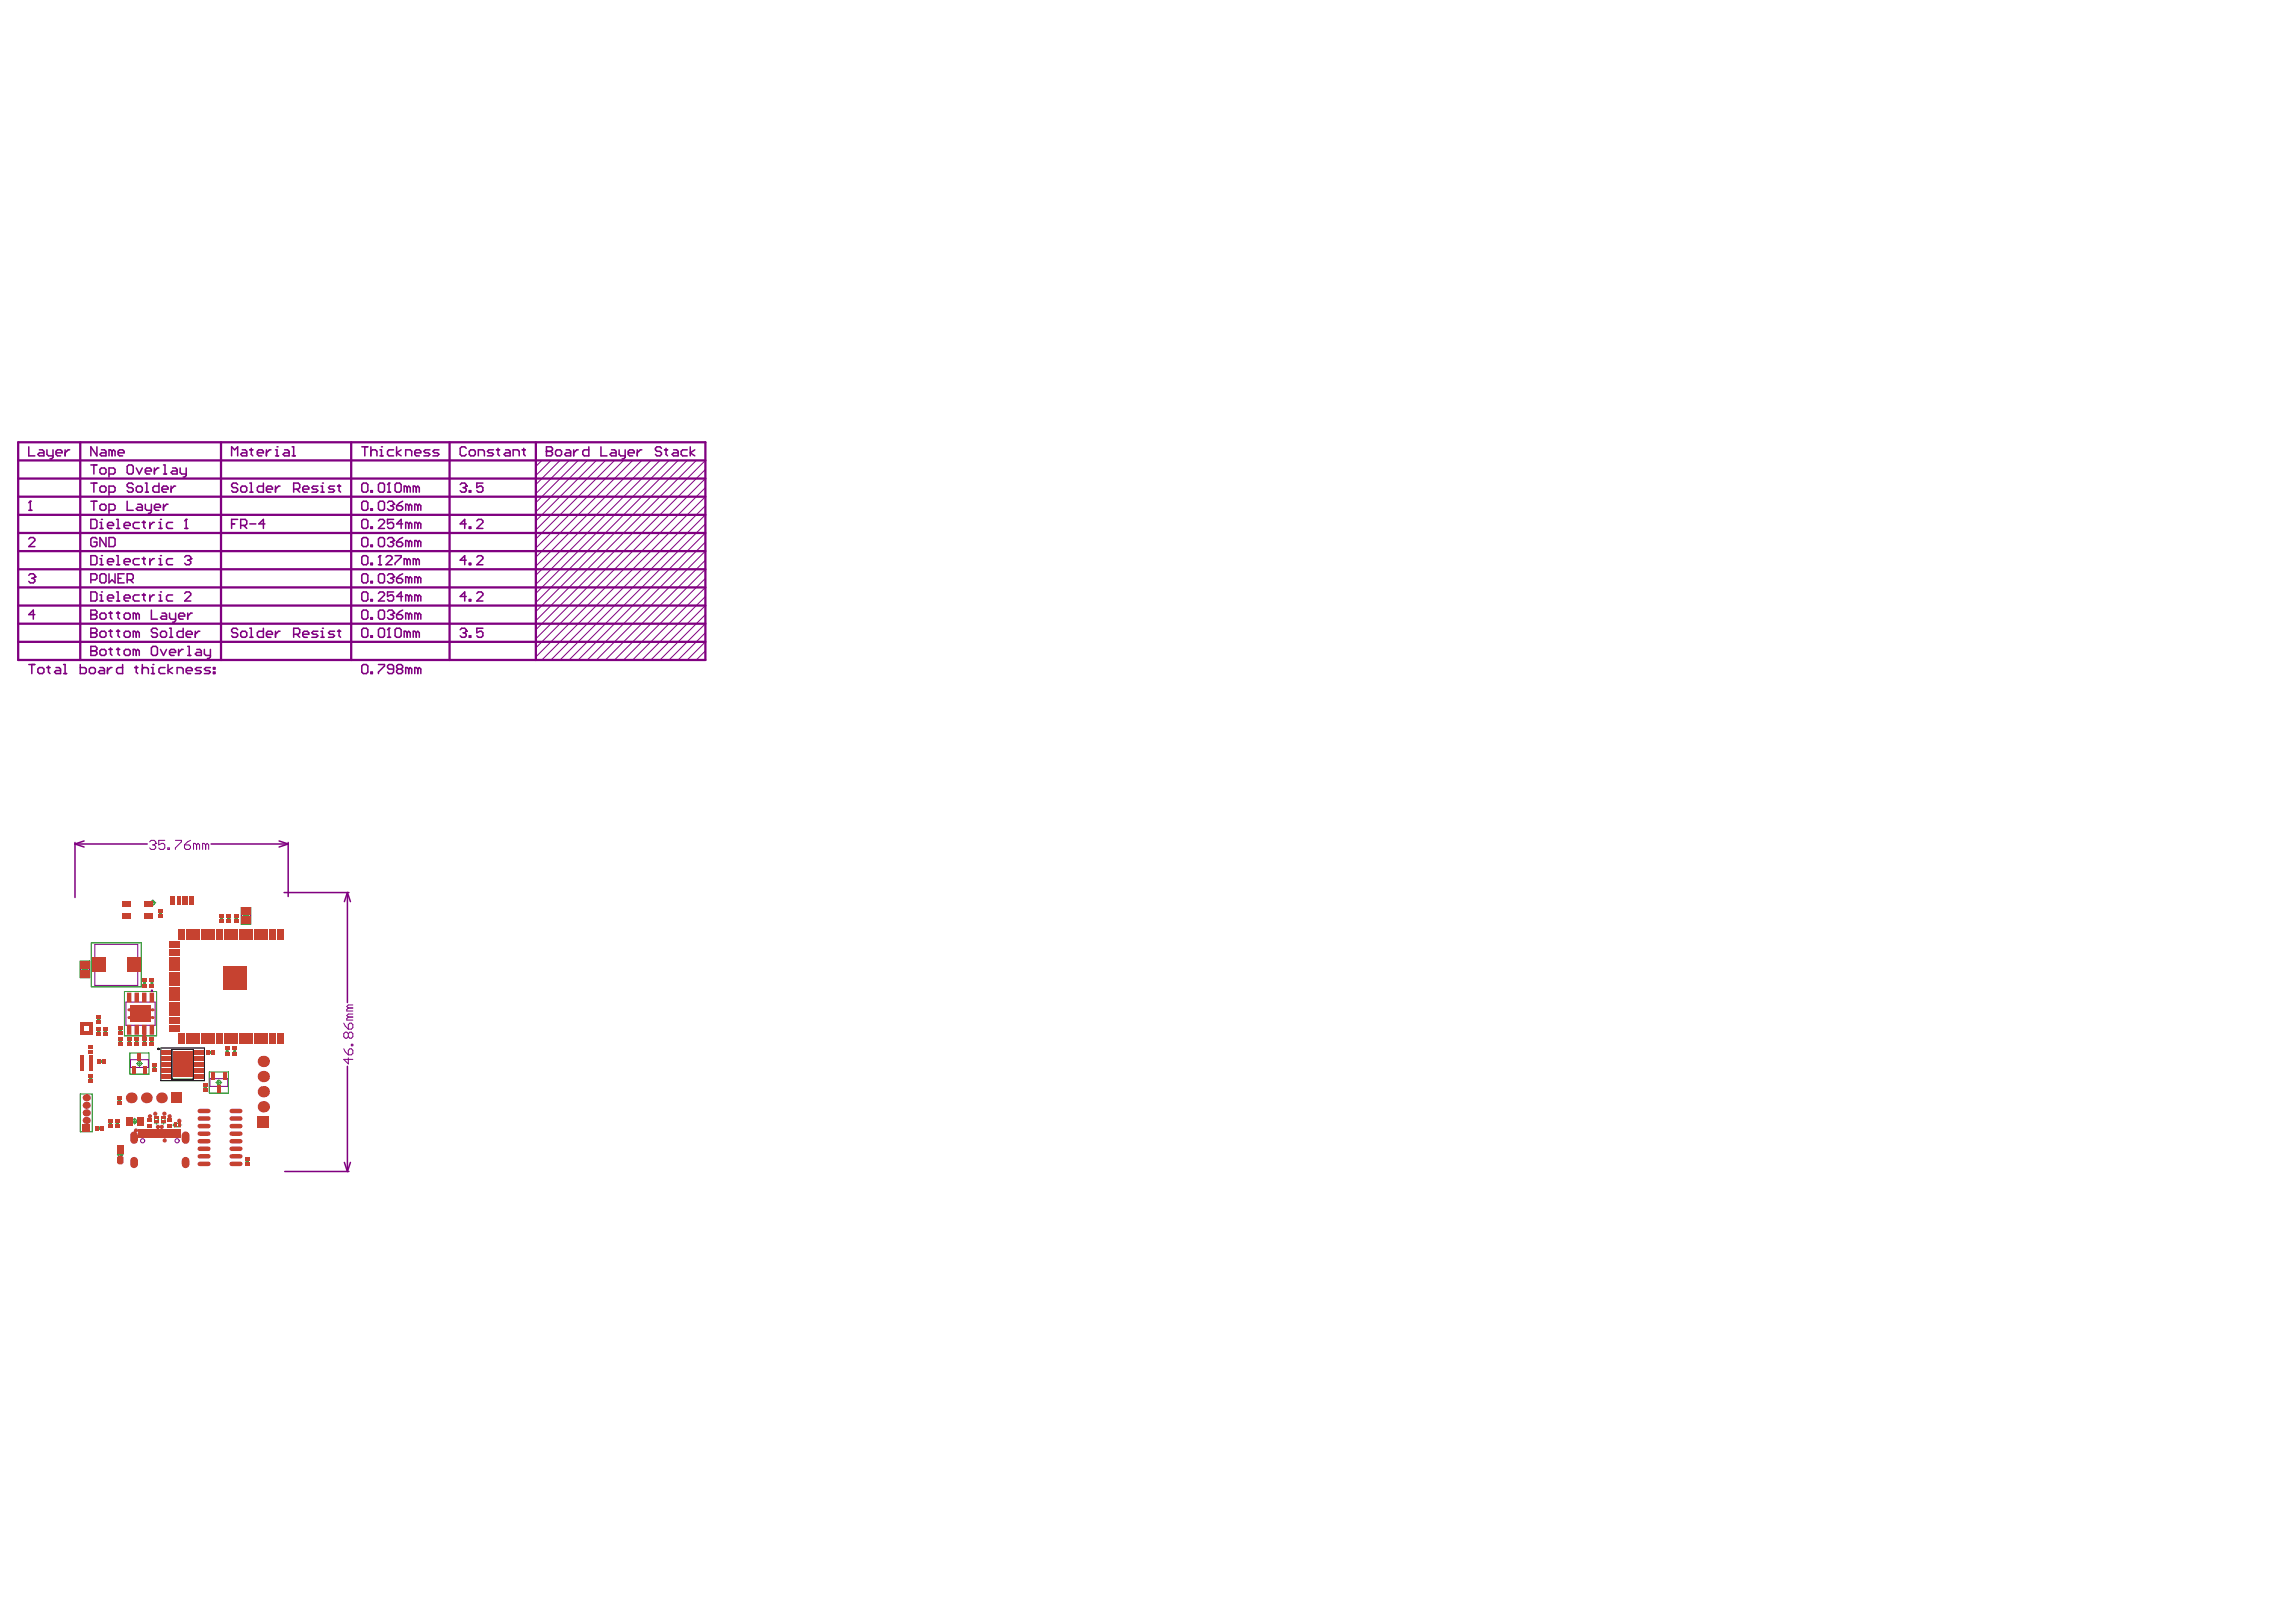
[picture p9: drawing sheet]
<svg xmlns="http://www.w3.org/2000/svg" width="297mm" height="210mm" viewBox="0 0 297 210" stroke-linecap="round" stroke-linejoin="round" font-family="sans-serif">
<path d="M20.8 135.6h5.6v4.3h-5.6z" fill="none" stroke="#000" stroke-width=".13"/>
<g fill="#008000">
<path d="M20.9 145.1h.4v.2h-.4z"/>
<path d="M20.9 144.6h.4v.2h-.4z"/>
<path d="M20 145.1h.4v.2h-.4z"/>
<path d="M20 144.6h.4v.2h-.4z"/>
<path d="M11 145.8h.3v.3h-.3z"/>
<path d="M11 144.8h.3v.4h-.3z"/>
<path d="M11 143.9h.3v.3h-.3z"/>
<path d="M11 142.9h.3v.3h-.3z"/>
<path d="M11 141.9h.3v.3h-.3z"/>
<path d="M22.6 145.4h.2v.4h-.2z"/>
<path d="M23.1 145.4h.2v.4h-.2z"/>
<circle cx="20.9" cy="144.5" r=".05"/>
<circle cx="20" cy="144.5" r=".05"/>
<circle cx="11.9" cy="146.5" r=".05"/>
<circle cx="23.3" cy="145.4" r=".05"/>
</g>
<g fill="none" stroke="#008000" stroke-width=".13">
<path d="M19.4 116.8h.8M19.8 116.4v.8M20.6 118.2h.3M20.8 118.1v.3M28.5 118.9h.3M28.7 118.8v.3M29.5 118.9h.3M29.6 118.7v.3M30.4 118.9h.3M30.5 118.7v.3M31.2 117.4h1.2v2.2h-1.2zM31.4 118.5h.8"/>
<path d="M31.8 118.1v.8M10.4 124.4h1.2v2.1h-1.2zM10.6 125.4h.8M11 125.1v.7M11.6 139.6h.3M11.7 139.4v.3M11.8 122h6.5v5.7h-6.5zM12.6 132h.3M12.6 133.5h.3M12.8 131.8v.3M12.8 133.3v.3M13 137.4h.3"/>
<path d="M13.2 137.2v.3M13.5 133.5h.3M13.6 133.3v.3M15.4 134.8h.3M15.4 133.3h.3M15.6 134.7v.3M15.6 133.2v.3M16.1 128.3h4.2v5.8h-4.2zM16.6 134.8h.3M16.7 134.7v.3M16.8 136.3h2.5v2.7h-2.5zM17.5 134.8h.3"/>
<path d="M17.7 137.6h.7M17.7 134.7v.3M18 137.3v.7M18.5 127.2h.3M18.5 134.8h.3M18.7 127.1v.3M18.7 134.7v.3M19.5 127.2h.3M19.5 134.8h.3M19.6 127.1v.3M19.6 134.7v.3M19.8 138.2h.3"/>
<path d="M19.9 138v.4M27.1 138.7h2.4v2.8h-2.4zM27.1 136.2h.3M27.3 136v.4M28.3 139.7v.8M29.2 136h.3M29.4 135.9v.3M30.2 136h.3M30.4 135.9v.3M10.4 141.6h1.5v4.9h-1.5zM12.7 146h.3M12.9 145.8v.3"/>
<path d="M14.1 145.4h.3M14.3 145.3v.3M15 145.4h.3M15.2 145.2v.3M15.2 149.4h.7M15.3 142.4h.3M15.4 142.3v.3M15.6 149v.8M17 145.1h.8M17.4 144.7v.8M20 144.5h.5v.8h-.5zM20.9 144.5h.5v.8h-.5z"/>
<path d="M22.5 145.4h.8v.4h-.8zM26.4 140.7h.3M26.5 140.6v.3M27.9 140.1h.8M31.8 150.3h.3M32 150.1v.3"/>
<circle cx="19.8" cy="116.8" r=".27"/>
<circle cx="20.8" cy="118.2" r=".1"/>
<circle cx="28.7" cy="118.9" r=".1"/>
<circle cx="29.6" cy="118.9" r=".1"/>
<circle cx="30.6" cy="118.9" r=".1"/>
<circle cx="11.7" cy="139.6" r=".1"/>
<circle cx="12.8" cy="132" r=".1"/>
<circle cx="12.8" cy="133.5" r=".1"/>
<circle cx="13.2" cy="137.4" r=".1"/>
<circle cx="13.6" cy="133.5" r=".1"/>
<circle cx="15.6" cy="134.8" r=".1"/>
<circle cx="15.6" cy="133.3" r=".1"/>
<circle cx="16.7" cy="134.8" r=".1"/>
<circle cx="17.7" cy="134.8" r=".1"/>
<circle cx="18" cy="137.6" r=".27"/>
<circle cx="18.7" cy="127.2" r=".1"/>
<circle cx="18.7" cy="134.8" r=".1"/>
<circle cx="19.6" cy="127.2" r=".1"/>
<circle cx="19.6" cy="134.8" r=".1"/>
<circle cx="19.9" cy="138.2" r=".1"/>
<circle cx="27.3" cy="136.2" r=".1"/>
<circle cx="29.4" cy="136" r=".1"/>
<circle cx="30.4" cy="136" r=".1"/>
<circle cx="12.9" cy="146" r=".1"/>
<circle cx="14.3" cy="145.4" r=".1"/>
<circle cx="15.2" cy="145.4" r=".1"/>
<circle cx="15.4" cy="142.4" r=".1"/>
<circle cx="15.6" cy="149.4" r=".27"/>
<circle cx="17.4" cy="145.1" r=".27"/>
<circle cx="26.5" cy="140.7" r=".1"/>
<circle cx="28.3" cy="140.1" r=".27"/>
<circle cx="32" cy="150.3" r=".1"/>
</g>
<path d="M31.3 117.7h1.1v1.7h-1.1zM10.4 124.6h1.1v1.7h-1.1zM12.3 122.2h5.5v5.3h-5.5zM16.3 129.7h3.8v3h-3.8zM16.9 137.1h2.3v1h-2.3zM27.2 139.6h2.3v1h-2.3z" fill="none" stroke="#800080" stroke-width=".13"/>
<circle cx="19.7" cy="128.2" r=".08" fill="none" stroke="#800080" stroke-width=".15"/>
<g fill="#008080">
<path d="M21.1 145.3h.1v.3h-.1z"/>
<path d="M21 145.4h.3v.1h-.3z"/>
<path d="M21.1 144.3h.1v.3h-.1z"/>
<path d="M20.2 145.3h.1v.3h-.1z"/>
<path d="M20.1 145.4h.3v.1h-.3z"/>
<path d="M20.2 144.3h.1v.3h-.1z"/>
<path d="M22.3 145.6h.3h-.3z"/>
<path d="M22.4 145.4h.1v.3h-.1z"/>
<path d="M23.3 145.5h.3v.1h-.3z"/>
</g>
<path d="M22.2 135.8h2.8v3.9h-2.8z" fill="none" stroke="#000" stroke-width=".13"/>
<circle cx="20.5" cy="135.7" r=".08" fill="none" stroke="#000" stroke-width=".15"/>
<g fill="none" stroke="#800080" stroke-width=".2">
<path d="M3.7 57.8v1.2h.8M5.1 58.2h.4l.2 .2v.6h-.6l-.2-.2 .2-.2h.6M6.1 58.2v.6l.2 .2h.6M6.9 58.2v1l-.2 .2h-.2M7.2 58.6h.8v-.2l-.2-.2h-.4l-.2 .2v.4l.2 .2h.4M8.4 58.2v.8M9 58.2h-.2l-.4 .4M12.5 57.8v1.2l-.7-1.2v1.2M13.1 58.2h.4l.2 .2v.6h-.6l-.2-.2 .2-.2h.6M14.5 58.4l-.2-.2h-.2v.8M14.5 58.4l.2-.2 .2 .2v.6M14.5 58.4v.6"/>
<path d="M15.3 58.6h.8v-.2l-.2-.2h-.4l-.2 .2v.4l.2 .2h.4M30 59v-1.2l.4 .4 .3-.4v1.2M31.3 58.2h.4l.2 .2v.6h-.6l-.2-.2 .2-.2h.6M32.3 58.2h.4M32.5 58v.8l.2 .2M33.3 58.6h.8v-.2l-.2-.2h-.4l-.2 .2v.4l.2 .2h.4M34.5 58.2v.8M35.1 58.2h-.2l-.4 .4M35.6 59h.4M35.6 58.2h.2v.8M35.8 57.8h.1M36.8 58.2h.4l.2 .2v.6h-.6l-.2-.2 .2-.2h.6"/>
<path d="M37.8 59h.4M37.8 57.8h.2v1.2M46.8 57.8h.8M47.2 57.8v1.2M48 58.4l.2-.2h.4l.2 .2v.6M48 57.8v1.2M49.2 59h.3M49.2 58.2h.2v.8M49.4 57.8h.1M50.9 58.2h-.6l-.2 .2v.4l.2 .2h.6M51.3 57.8v1.2M51.9 58.2l-.6 .4 .6 .4"/>
<path d="M52.5 59v-.8h.6l.2 .2v.6M53.7 58.6h.7v-.2l-.2-.2h-.3l-.2 .2v.4l.2 .2h.3M55.6 58.2h-.6l-.2 .2 .2 .2h.4l.2 .2-.2 .2h-.6M56.8 58.2h-.6l-.2 .2 .2 .2h.4l.2 .2-.2 .2h-.6M60.3 58l-.2-.2h-.4l-.2 .2v.8l.2 .2h.4l.2-.2M60.7 58.4l.2-.2h.4l.2 .2v.4l-.2 .2h-.4l-.2-.2zM61.9 59v-.8h.6l.2 .2v.6M63.8 58.2h-.5l-.2 .2 .2 .2h.3l.2 .2-.2 .2h-.5M64.2 58.2h.4M64.4 58v.8l.2 .2M65.4 58.2h.4l.2 .2v.6h-.6l-.2-.2 .2-.2h.6M66.4 59v-.8h.6l.2 .2v.6"/>
<path d="M67.6 58.2h.4M67.8 58v.8l.2 .2M70.7 58.4h.1M70.7 57.8h.6l.2 .2v.2l-.2 .2 .2 .2v.2l-.2 .2h-.6zM70.7 58.4h.6M71.9 58.4l.2-.2h.4l.2 .2v.4l-.2 .2h-.4l-.2-.2zM73.2 58.2h.4l.2 .2v.6h-.6l-.2-.2 .2-.2h.6M74.2 58.2v.8M74.8 58.2h-.2l-.4 .4M76.2 57.8v1.2h-.6l-.2-.2v-.4l.2-.2h.6M77.7 57.8v1.2h.8M79.1 58.2h.4l.2 .2v.6h-.6l-.2-.2 .2-.2h.6"/>
<path d="M80.1 58.2v.6l.2 .2h.6M80.9 58.2v1l-.2 .2h-.2M81.3 58.6h.8v-.2l-.2-.2h-.4l-.2 .2v.4l.2 .2h.4M82.4 58.2v.8M83 58.2h-.2l-.4 .4M85.6 58l-.2-.2h-.4l-.2 .2v.2l.2 .2h.4l.2 .2v.2l-.2 .2h-.4l-.2-.2M86 58.2h.4M86.2 58v.8l.2 .2M87.1 58.2h.4l.2 .2v.6h-.6l-.2-.2 .2-.2h.6M88.9 58.2h-.6l-.2 .2v.4l.2 .2h.6M89.3 57.8v1.2M89.9 58.2l-.6 .4 .6 .4"/>
<path d="M3.7 66h.4M3.7 69.8l.2-.2h.4l.2 .2v.2l-.8 .7h.8M3.7 74.5l.2-.2h.4l.2 .2v.1M3.9 64.9h.1M3.9 64.9v1.1M3.9 64.9l-.2 .2M4.1 74.8h.2M4.3 74.8l.2 .2v.2l-.2 .2h-.4l-.2-.2M4.5 74.6h.1M4.5 79.5h-.8l.6-.5v1.1M4.5 74.6l-.2 .2M11.8 79.5h.1"/>
<path d="M11.8 62.5h.7M11.8 67.2h.5l.2 .2v.8l-.2 .2h-.5zM11.8 71.9h.5l.2 .2v.8l-.2 .2h-.5zM11.8 76.6h.5l.2 .2v.8l-.2 .2h-.5zM11.8 64.9h.7M11.8 75h.5l.2-.2v-.3l-.2-.2h-.5v1.1M11.8 79h.5l.2 .1v.2l-.2 .2 .2 .2v.2l-.2 .2h-.5zM11.8 79.5h.5M11.8 60.2h.7M12.1 60.2v1.1M12.1 62.5v1.2M12.1 64.9v1.1"/>
<path d="M12.5 69.8l-.2-.2h-.4l-.1 .2v.7l.1 .2h.4l.2-.2v-.4h-.4M12.9 63.1l.2-.2h.4l.2 .2v.4l-.2 .2h-.4l-.2-.2zM12.9 68.4h.4M12.9 73.1h.4M12.9 77.8h.4M12.9 65.5l.2-.2h.4l.2 .2v.3l-.2 .2h-.4l-.2-.2zM12.9 67.6h.2v.8M12.9 72.3h.2v.8M12.9 74.5l.2-.2h.4l.2 .2v.7l-.2 .2h-.4l-.2-.2zM12.9 77h.2v.8M12.9 79.5l.2-.2h.4l.2 .2v.4l-.2 .2h-.4l-.2-.2zM12.9 60.8l.2-.2h.4l.2 .2v.3l-.2 .2h-.4l-.2-.2z"/>
<path d="M13.1 67.2h.1M13.1 71.9h.1M13.1 76.6h.1M13.7 69.6v1.1l-.8-1.1v1.1M13.9 68h.8v-.2l-.2-.2h-.4l-.2 .2v.4l.2 .2h.4M13.9 72.7h.8v-.2l-.2-.2h-.4l-.2 .2v.4l.2 .2h.4M13.9 77.4h.8v-.2l-.2-.2h-.4l-.2 .2v.4l.2 .2h.4M14.1 63.7h.6l.2-.2v-.4l-.2-.2h-.6v1.2M14.1 66h.6l.2-.2v-.3l-.2-.2h-.6v1.1M14.1 69.6h.6l.2 .2v.7l-.2 .2h-.6zM14.1 79.3h.4M14.1 61.3h.6l.2-.2v-.3l-.2-.2h-.6v1.1"/>
<path d="M14.1 74.3v1.1l.4-.4 .4 .4v-1.1M14.3 79.1v.8l.2 .2M15.1 68.4h.4M15.1 67.2h.2v1.2M15.1 73.1h.4M15.1 71.9h.2v1.2M15.1 77.8h.4M15.1 76.6h.2v1.2M15.1 79.3h.4M15.3 74.8h.4M15.3 79.1v.8l.2 .2M16.1 68h.7v-.2l-.2-.2h-.3l-.2 .2v.4l.2 .2h.3"/>
<path d="M16.1 72.7h.7v-.2l-.2-.2h-.3l-.2 .2v.4l.2 .2h.3M16.1 77.4h.7v-.2l-.2-.2h-.3l-.2 .2v.4l.2 .2h.3M16.1 74.3h-.8v1.1h.8M16.1 79.5l.2-.2h.3l.2 .2v.4l-.2 .2h-.3l-.2-.2zM16.5 64.9v1.1h.7M16.5 75h.5l.2-.2v-.3l-.2-.2h-.5v1.1M16.5 60.4l.1-.2h.4l.2 .2v.7l-.2 .2h-.4l-.1-.2zM16.8 75l.4 .4M17.2 62.7l-.2-.2h-.4l-.1 .2v.2l.1 .2h.4l.2 .2v.2l-.2 .2h-.4l-.1-.2M17.6 63.1l.2-.2h.4l.2 .2v.4l-.2 .2h-.4l-.2-.2zM17.6 79.5v.6M17.6 79.5l-.2-.2h-.2v.8"/>
<path d="M17.6 60.6l.4 .7 .4-.7M17.6 79.5l.2-.2 .2 .2v.6M17.8 65.3h.4l.2 .2v.5h-.6l-.2-.2 .2-.2h.6M18 67.6h-.6l-.2 .2v.4l.2 .2h.6M18 72.3h-.6l-.2 .2v.4l.2 .2h.6M18 77h-.6l-.2 .2v.4l.2 .2h.6M18.4 67.6h.4M18.4 72.3h.4M18.4 77h.4M18.6 67.4v.8l.2 .2M18.6 72.1v.8l.2 .2M18.6 76.8v.8l.2 .2"/>
<path d="M18.8 62.5h.2v1.2M18.8 63.7h.4M18.8 65.3v.5l.2 .2h.6M18.8 61h.8v-.2l-.2-.2h-.4l-.2 .2v.3l.2 .2h.4M19.4 67.6v.8M19.4 72.3v.8M19.4 77v.8M19.6 79v1.1h.8M19.6 65.3v.9l-.2 .2h-.2M20 65.6h.8v-.1l-.2-.2h-.4l-.2 .2v.3l.2 .2h.4M20 67.6h-.2l-.4 .4M20 72.3h-.2l-.4 .4"/>
<path d="M20 77h-.2l-.4 .4M20 60.6v.7M20.6 62.5v1.2h-.6l-.2-.2v-.4l.2-.2h.6M20.6 68.4h.4M20.6 73.1h.4M20.6 77.8h.4M20.6 67.6h.2v.8M20.6 72.3h.2v.8M20.6 77h.2v.8M20.6 60.6h-.2l-.4 .4M20.8 67.2h.1M20.8 71.9h.1"/>
<path d="M20.8 76.6h.1M21 79.3h.3l.2 .2v.6h-.5l-.2-.2 .2-.2h.5M21 63.3h.7v-.2l-.2-.2h-.3l-.2 .2v.4l.2 .2h.3M21.2 60.2h.1v1.1M21.2 61.3h.3M21.2 65.3v.7M21.7 65.3h-.2l-.3 .3M21.9 79.3v.6l.2 .2h.6M22.1 62.9v.8M22.3 60.6h.4l.2 .2v.5h-.6l-.2-.2 .2-.1h.6M22.3 67.6h-.6l-.2 .2v.4l.2 .2h.6M22.3 72.3h-.6l-.2 .2v.4l.2 .2h.6"/>
<path d="M22.3 77h-.6l-.2 .2v.4l.2 .2h.6M22.7 62.9h-.2l-.4 .4M22.7 79.3v1l-.2 .2h-.2M23.1 79.7h.8v-.2l-.2-.2h-.4l-.2 .2v.4l.2 .2h.4M23.3 60.6v.5l.2 .2h.6M23.9 76.8l.2-.2h.4l.2 .2v.2l-.8 .8h.8M23.9 68.4h.4M23.9 72.1l.2-.2h.4l.2 .2v.2M24.1 67.2h.1M24.1 60.6v.9l-.2 .2h-.2M24.1 67.2v1.2M24.1 67.2l-.2 .2"/>
<path d="M24.3 72.5h.2M24.3 79.3v.8M24.5 72.5l.2 .2v.2l-.2 .2h-.4l-.2-.2M24.7 72.3h.1M24.7 72.3l-.2 .2M24.9 79.3h-.2l-.4 .4M30 67.8h.4M30.7 62.7l-.1-.2h-.4l-.2 .2v.2l.2 .2h.4l.1 .2v.2l-.1 .2h-.4l-.2-.2M30.7 67.2h-.7v1.2M31.1 68h.6l.2-.2v-.4l-.2-.2h-.6v1.2M31.1 63.1l.2-.2h.4l.2 .2v.4l-.2 .2h-.4l-.2-.2zM31.5 68l.4 .4"/>
<path d="M32.3 62.5h.2v1.2M32.3 63.7h.4M32.3 67.8h.8M34.1 62.5v1.2h-.6l-.2-.2v-.4l.2-.2h.6M34.3 67.8h-.8l.6-.6v1.2M34.5 63.3h.8v-.2l-.2-.2h-.4l-.2 .2v.4l.2 .2h.4M35.6 62.9v.8M36.2 62.9h-.2l-.4 .4M38 63.3h.6l.2-.2v-.4l-.2-.2h-.6v1.2M38.4 63.3l.4 .4M39.2 63.3h.8v-.2l-.2-.2h-.4l-.2 .2v.4l.2 .2h.4M41.1 62.9h-.6l-.2 .2 .2 .2h.4l.2 .2-.2 .2h-.6"/>
<path d="M41.5 63.7h.4M41.5 62.9h.2v.8M41.7 62.5h.1M43.3 62.9h-.6l-.2 .2 .2 .2h.4l.2 .2-.2 .2h-.6M43.7 62.9h.4M43.9 62.7v.8l.2 .2M46.8 62.7l.2-.2h.4l.2 .2v.8l-.2 .2h-.4l-.2-.2zM46.8 79.1l.2-.1h.4l.2 .1v.8l-.2 .2h-.4l-.2-.2zM46.8 67.4l.2-.2h.4l.2 .2v.8l-.2 .2h-.4l-.2-.2zM46.8 72.1l.2-.2h.4l.2 .2v.8l-.2 .2h-.4l-.2-.2zM46.8 76.8l.2-.2h.4l.2 .2v.8l-.2 .2h-.4l-.2-.2zM46.8 65.1l.2-.2h.4l.2 .2v.7l-.2 .2h-.4l-.2-.2z"/>
<path d="M46.8 69.8l.2-.2h.4l.2 .2v.7l-.2 .2h-.4l-.2-.2zM46.8 74.5l.2-.2h.4l.2 .2v.7l-.2 .2h-.4l-.2-.2zM48 63.5h.2v.2h-.2zM48 68.2h.2v.2h-.2zM48 72.9h.2v.2h-.2zM48 77.6h.2v.2h-.2zM48 65.8h.2v.2h-.2zM48 70.5h.2v.2h-.2zM48 75.2h.2v.2h-.2zM48 79.9h.2v.2h-.2zM49 79.1l.2-.1h.3l.2 .1v.8l-.2 .2h-.3l-.2-.2zM49 62.7l.2-.2h.3l.2 .2v.8l-.2 .2h-.3l-.2-.2z"/>
<path d="M49 67.4l.2-.2h.3l.2 .2v.2l-.7 .8h.7M49 73.1h.4M49 76.8l.2-.2h.3l.2 .2v.2l-.7 .8h.7M49 69.8l.2-.2h.3l.2 .2v.7l-.2 .2h-.3l-.2-.2zM49 65.1l.2-.2h.3l.2 .2v.7l-.2 .2h-.3l-.2-.2zM49 74.5l.2-.2h.3l.2 .2v.7l-.2 .2h-.3l-.2-.2zM49.2 71.9h.1M49.2 71.9v1.2M49.2 71.9l-.2 .2M49.9 72.1l.2-.2h.4l.2 .2v.2l-.8 .8h.8M50.1 63.7h.4M50.1 65.1l.2-.2h.4l.2 .2v.2"/>
<path d="M50.1 69.8l.2-.2h.4l.2 .2v.2M50.1 74.5l.2-.2h.4l.2 .2v.1M50.1 79.1l.2-.1h.4l.2 .1v.2M50.3 62.5h.1M50.3 62.5v1.2M50.3 62.5l-.2 .2M50.5 65.5h.2M50.5 70.1h.2M50.5 74.8h.2M50.5 79.5h.2M50.7 65.5l.2 .1v.2l-.2 .2h-.4l-.2-.2M50.7 70.1l.2 .2v.2l-.2 .2h-.4l-.2-.2"/>
<path d="M50.7 74.8l.2 .2v.2l-.2 .2h-.4l-.2-.2M50.7 79.5l.2 .2v.2l-.2 .2h-.4l-.2-.2M50.9 65.3h.1M50.9 70h.1M50.9 74.6h.1M50.9 79.3h.1M50.9 79.3l-.2 .2M50.9 67.2h-.8v.6l.4-.2h.2l.2 .2v.4l-.2 .2h-.4l-.2-.2M50.9 76.6h-.8v.6l.6-.2 .2 .2v.4l-.2 .2h-.4l-.2-.2M50.9 65.3l-.2 .2M50.9 70l-.2 .1M50.9 74.6l-.2 .2"/>
<path d="M51.1 62.7l.2-.2h.4l.2 .2v.8l-.2 .2h-.4l-.2-.2zM51.1 71.9h.8v.2l-.8 .8v.2M51.3 74.8h.6l.2 .2v.2l-.2 .2h-.4l-.2-.2zM51.3 79.5h.6l.2 .2v.2l-.2 .2h-.4l-.2-.2zM51.3 70.1h.6l.2 .2v.2l-.2 .2h-.4l-.2-.2zM51.3 65.5h.6l.2 .1v.2l-.2 .2h-.4l-.2-.2zM52.1 67.8h-.8l.6-.6v1.2M52.1 77.2h-.8l.6-.6v1.2M52.1 64.9l-.4 .2-.4 .4M52.1 69.6l-.4 .2-.4 .3M52.1 74.3l-.4 .2-.4 .3M52.1 79l-.4 .1-.4 .4"/>
<path d="M52.7 63.1l-.2-.2h-.2v.8M52.7 72.5l-.2-.2h-.2v.8M52.7 63.1v.6M52.7 72.5v.6M52.7 63.1l.2-.2 .2 .2v.6M52.7 72.5l.2-.2 .2 .2v.6M52.9 77.2l.2-.2 .2 .2v.6M52.9 67.8l.2-.2 .2 .2v.6M52.9 70.1l.2-.1 .2 .1v.6M52.9 65.5l-.2-.2h-.2v.7M52.9 67.8l-.2-.2h-.2v.8M52.9 70.1l-.2-.1h-.2v.7"/>
<path d="M52.9 74.8l-.2-.2h-.2v.8M52.9 77.2l-.2-.2h-.2v.8M52.9 79.5l-.2-.2h-.2v.8M52.9 65.5v.5M52.9 67.8v.6M52.9 70.1v.6M52.9 74.8v.6M52.9 77.2v.6M52.9 79.5v.6M52.9 65.5l.2-.2 .2 .2v.5M52.9 74.8l.2-.2 .2 .2v.6M52.9 79.5l.2-.2 .2 .2v.6"/>
<path d="M53.9 63.1l-.2-.2h-.2v.8M53.9 72.5l-.2-.2h-.2v.8M53.9 63.1v.6M53.9 72.5v.6M53.9 63.1l.2-.2 .1 .2v.6M53.9 72.5l.2-.2 .1 .2v.6M54.1 70.1l.1-.1 .2 .1v.6M54.1 65.5l-.2-.2h-.2v.7M54.1 67.8l-.2-.2h-.2v.8M54.1 70.1l-.2-.1h-.2v.7M54.1 74.8l-.2-.2h-.2v.8M54.1 77.2l-.2-.2h-.2v.8"/>
<path d="M54.1 79.5l-.2-.2h-.2v.8M54.1 65.5v.5M54.1 67.8v.6M54.1 70.1v.6M54.1 74.8v.6M54.1 77.2v.6M54.1 79.5v.6M54.1 65.5l.1-.2 .2 .2v.5M54.1 67.8l.1-.2 .2 .2v.6M54.1 74.8l.1-.2 .2 .2v.6M54.1 77.2l.1-.2 .2 .2v.6M54.1 79.5l.1-.2 .2 .2v.6"/>
<path d="M59.5 62.7l.2-.2h.4l.2 .2v.2M59.9 63.1h.2M60.1 63.1l.2 .2v.2l-.2 .2h-.4l-.2-.2M60.3 62.9h.1M60.3 62.9l-.2 .2M60.3 67.8h-.8l.6-.6v1.2M60.3 72.5h-.8l.6-.6v1.2M60.3 77.2h-.8l.6-.6v1.2M60.7 63.5h.2v.2h-.2zM60.7 68.2h.2v.2h-.2zM60.7 72.9h.2v.2h-.2zM60.7 77.6h.2v.2h-.2z"/>
<path d="M61.7 72.1l.2-.2h.4l.2 .2v.2l-.8 .8h.8M61.7 67.4l.2-.2h.4l.2 .2v.2l-.8 .8h.8M61.7 76.8l.2-.2h.4l.2 .2v.2l-.8 .8h.8M62.5 62.5h-.8v.6l.4-.2h.2l.2 .2v.4l-.2 .2h-.4l-.2-.2M3.7 86h.8M4.1 86v1.2M4.9 86.6l.2-.2h.4l.2 .2v.4l-.2 .2h-.4l-.2-.2zM6.1 86.4h.4M6.3 86.2v.8l.2 .2M7.2 86.4h.4l.2 .2v.6h-.6l-.1-.2 .1-.2h.6M8.2 86h.2v1.2M8.2 87.2h.4"/>
<path d="M10.4 86v1.2h.6l.2-.2v-.4l-.2-.2h-.6M11.6 86.6l.2-.2h.3l.2 .2v.4l-.2 .2h-.3l-.2-.2zM11.8 81.9h.1M11.8 84.2h.1M11.8 83.6h.5l.2 .2v.2l-.2 .2 .2 .2v.2l-.2 .2h-.5zM11.8 81.3h.5l.2 .2v.2l-.2 .2 .2 .2v.2l-.2 .2h-.5zM11.8 81.9h.5M11.8 84.2h.5M12.9 86.4h.4l.2 .2v.6h-.6l-.2-.2 .2-.2h.6M12.9 81.9l.2-.2h.4l.2 .2v.4l-.2 .2h-.4l-.2-.2zM12.9 84.2l.2-.2h.4l.2 .2v.4l-.2 .2h-.4l-.2-.2zM13.9 86.4v.8"/>
<path d="M14.1 81.7h.4M14.1 84h.4M14.3 81.5v.8l.2 .2M14.3 83.8v.8l.2 .2M14.5 86.4h-.2l-.4 .4M15.1 81.7h.4M15.1 84h.4M15.3 83.8v.8l.2 .2M15.3 81.5v.8l.2 .2M15.9 86v1.2h-.6l-.2-.2v-.4l.2-.2h.6M16.1 81.9l.2-.2h.3l.2 .2v.4l-.2 .2h-.3l-.2-.2zM16.1 84.2l.2-.2h.3l.2 .2v.4l-.2 .2h-.3l-.2-.2z"/>
<path d="M17.4 86.4h.4M17.6 86.2v.8l.2 .2M17.6 81.9v.6M17.6 84.2v.6M17.6 81.9l-.2-.2h-.2v.8M17.6 84.2l.2-.2 .2 .2v.6M17.6 84.2l-.2-.2h-.2v.8M17.6 81.9l.2-.2 .2 .2v.6M18.4 86.6l.2-.2h.4l.2 .2v.6M18.4 86v1.2M19.6 87.2h.4M19.6 86.4h.2v.8"/>
<path d="M19.6 83.8l.2-.2h.4l.2 .2v.8l-.2 .2h-.4l-.2-.2zM19.8 86h.1M20.4 81.5l-.2-.2h-.4l-.2 .2v.2l.2 .2h.4l.2 .2v.2l-.2 .2h-.4l-.2-.2M20.8 81.9l.2-.2h.3l.2 .2v.4l-.2 .2h-.3l-.2-.2zM20.8 84l.4 .8 .3-.8M21.3 86.4h-.5l-.2 .2v.4l.2 .2h.5M21.7 86v1.2M21.9 81.3h.2v1.2M21.9 82.5h.4M21.9 84.4h.8v-.2l-.2-.2h-.4l-.2 .2v.4l.2 .2h.4M22.3 86.4l-.6 .4 .6 .4M22.9 87.2v-.8h.6l.2 .2v.6"/>
<path d="M23.1 84v.8M23.7 81.3v1.2h-.6l-.2-.2v-.4l.2-.2h.6M23.7 84h-.2l-.4 .4M24.1 86.8h.8v-.2l-.2-.2h-.4l-.2 .2v.4l.2 .2h.4M24.1 82.1h.8v-.2l-.2-.2h-.4l-.2 .2v.4l.2 .2h.4M24.3 84.8h.4M24.3 83.6h.2v1.2M25.3 81.7v.8M25.5 84h.4l.1 .2v.6h-.5l-.2-.2 .2-.2h.5M25.9 81.7h-.2l-.4 .4M26 86.4h-.5l-.2 .2 .2 .2h.4l.1 .2-.1 .2h-.6M26.4 84v.6l.2 .2h.6"/>
<path d="M27.2 86.4h-.6l-.2 .2 .2 .2h.4l.2 .2-.2 .2h-.6M27.2 84v1l-.2 .2h-.2M27.6 87h.2v.2h-.2zM27.6 86.4h.2v.2h-.2zM30.7 81.5l-.1-.2h-.4l-.2 .2v.2l.2 .2h.4l.1 .2v.2l-.1 .2h-.4l-.2-.2M31.1 81.9l.2-.2h.4l.2 .2v.4l-.2 .2h-.4l-.2-.2zM32.3 81.3h.2v1.2M32.3 82.5h.4M34.1 81.3v1.2h-.6l-.2-.2v-.4l.2-.2h.6M34.5 82.1h.8v-.2l-.2-.2h-.4l-.2 .2v.4l.2 .2h.4M35.6 81.7v.8M36.2 81.7h-.2l-.4 .4"/>
<path d="M38 82.1h.6l.2-.2v-.4l-.2-.2h-.6v1.2M38.4 82.1l.4 .4M39.2 82.1h.8v-.2l-.2-.2h-.4l-.2 .2v.4l.2 .2h.4M41.1 81.7h-.6l-.2 .2 .2 .2h.4l.2 .2-.2 .2h-.6M41.5 82.5h.4M41.5 81.7h.2v.8M41.7 81.3h.1M43.3 81.7h-.6l-.2 .2 .2 .2h.4l.2 .2-.2 .2h-.6M43.7 81.7h.4M43.9 81.5v.8l.2 .2M46.8 86.2l.2-.2h.4l.2 .2v.8l-.2 .2h-.4l-.2-.2zM46.8 81.5l.2-.2h.4l.2 .2v.8l-.2 .2h-.4l-.2-.2z"/>
<path d="M48 87h.2v.2h-.2zM48 82.3h.2v.2h-.2zM49 86h.7v.2l-.7 .8v.2M49 81.5l.2-.2h.3l.2 .2v.8l-.2 .2h-.3l-.2-.2zM50.1 82.5h.4M50.3 81.3h.1M50.3 81.3v1.2M50.3 81.3l-.2 .2M50.9 86.6h-.6l-.2-.2v-.2l.2-.2h.4l.2 .2v.8l-.2 .2h-.4l-.2-.2M51.1 81.5l.2-.2h.4l.2 .2v.8l-.2 .2h-.4l-.2-.2zM51.5 86.6l-.2-.2v-.2l.2-.2h.4l.2 .2v.2l-.2 .2M51.5 86.6l-.2 .2v.2l.2 .2h.4l.2-.2v-.2l-.2-.2"/>
<path d="M51.5 86.6h.4M52.7 81.9l-.2-.2h-.2v.8M52.7 81.9v.6M52.7 81.9l.2-.2 .2 .2v.6M52.9 86.6l-.2-.2h-.2v.8M52.9 86.6l.2-.2 .2 .2v.6M52.9 86.6v.6M53.9 81.9l-.2-.2h-.2v.8M53.9 81.9v.6M53.9 81.9l.2-.2 .1 .2v.6M54.1 86.6l-.2-.2h-.2v.8M54.1 86.6v.6"/>
<path d="M54.1 86.6l.1-.2 .2 .2v.6M59.5 81.5l.2-.2h.4l.2 .2v.2M59.9 81.9h.2M60.1 81.9l.2 .2v.2l-.2 .2h-.4l-.2-.2M60.3 81.7h.1M60.3 81.7l-.2 .2M60.7 82.3h.2v.2h-.2zM62.5 81.3h-.8v.6l.4-.2h.2l.2 .2v.4l-.2 .2h-.4l-.2-.2M9.7 109.2l1.2 .4M9.7 109.2h9.3M9.7 109v7.1M10.9 108.8l-1.2 .4"/>
<path d="M27.3 109.2h10M36.1 108.8l1.2 .4M36.8 115.5h8.3M37.3 109.2l-1.2 .4M37.3 109v7M44.9 115.5l.4 1.2M44.9 115.5l-.3 1.2M44.9 115.5v14.2M44.9 138v13.6M36.8 151.6h8.3M44.6 150.4l.3 1.2M45.3 150.4l-.4 1.2"/>
</g>
<g fill="none" stroke="#800080" stroke-width=".29">
<path d="M2.4 57.2h88.9v28.2h-88.9zM2.4 59.6h88.9M10.4 57.2v28.2M28.6 57.2v28.2M45.4 57.2v28.2M58.2 57.2v28.2M69.3 57.2v28.2M2.4 61.9h88.9M2.4 64.3h88.9M2.4 66.6h88.9M2.4 69h88.9M2.4 71.3h88.9"/>
<path d="M2.4 73.7h88.9M2.4 76h88.9M2.4 78.4h88.9M2.4 80.7h88.9M2.4 83.1h88.9"/>
</g>
<g fill="none" stroke="#800080" stroke-width=".13">
<path d="M70.1 59.6l-.8 .8M71.3 59.6l-2 1.9M72.5 59.6l-3.2 3.1M73.6 59.6l-4.3 4.3M74.8 59.6l-5.5 5.5M76 59.6l-6.7 6.6M77.2 59.6l-7.9 7.8M78.3 59.6l-9 9M79.5 59.6l-10.2 10.1M80.7 59.6l-11.4 11.3M81.9 59.6l-12.6 12.5M83 59.6l-13.7 13.7"/>
<path d="M84.2 59.6l-14.9 14.8M85.4 59.6l-16.1 16M86.6 59.6l-17.3 17.2M87.7 59.6l-18.4 18.4M88.9 59.6l-19.6 19.5M90.1 59.6l-20.8 20.7M91.3 59.6l-22 21.9M91.3 60.8l-22 21.9M91.3 61.9l-22 21.9M91.3 63.1l-22 21.9M91.3 64.3l-21.2 21.1M91.3 65.5l-20 19.9"/>
<path d="M91.3 66.6l-18.8 18.8M91.3 67.8l-17.7 17.6M91.3 69l-16.5 16.4M91.3 70.1l-15.3 15.3M91.3 71.3l-14.1 14.1M91.3 72.5l-13 12.9M91.3 73.7l-11.8 11.7M91.3 74.8l-10.6 10.6M91.3 76l-9.4 9.4M91.3 77.2l-8.3 8.2M91.3 78.4l-7.1 7M91.3 79.5l-5.9 5.9"/>
<path d="M91.3 80.7l-4.7 4.7M91.3 81.9l-3.6 3.5M91.3 83.1l-2.4 2.3M91.3 84.2l-1.2 1.2M19.4 108.9l.2-.1h.3l.2 .1v.2M19.8 109.3h.1M19.9 109.3l.2 .2v.2l-.2 .2h-.3l-.2-.2M20.1 109.1h.1M20.1 109.1l-.2 .2M21.3 108.8h-.8v.5l.4-.2h.2l.2 .2v.4l-.2 .2h-.4l-.2-.2M21.7 109.7h.2v.2h-.2zM22.7 108.8h.8v.1l-.8 .8v.2"/>
<path d="M23.9 109.3h.6l.1 .2v.2l-.1 .2h-.4l-.2-.2zM24.6 108.8l-.3 .1-.4 .4M25.4 109.3l-.2-.2h-.2v.8M25.4 109.3v.6M25.4 109.3l.2-.2 .2 .2v.6M26.6 109.3l-.2-.2h-.2v.8M26.6 109.3v.6M26.6 109.3l.2-.2 .2 .2v.6M44.5 135.7l.2 .4 .4 .4M44.5 132.4l.2 .4 .4 .4M45.1 130.4l-.2 .2v.2h.7M45.1 136.9v.8l-.6-.6h1.1"/>
<path d="M45.1 132.6l.2-.2h.2l.1 .2v.4l-.1 .2h-.4zM45.1 133.8v.4M45.1 135.9l.2-.2h.2l.1 .2v.4l-.1 .2h-.4zM45.1 133.8l.2-.2h.2l.1 .2v.4l-.1 .2h-.2l-.2-.2M45.1 133.8l-.2-.2h-.2l-.2 .2v.4l.2 .2h.2l.2-.2M45.1 131.6l-.2 .2v.2h.7M45.1 131.6h.5M45.1 130.4h.5M45.5 135.1h.1v.2h-.1zM45.6 131.2h-.5l-.2 .2 .2 .2M45.6 130.1h-.5l-.2 .1 .2 .2"/>
<circle cx="18.5" cy="147.6" r=".27"/>
<circle cx="22.9" cy="147.6" r=".27"/>
</g>
<g fill="#c64230">
<path d="M16.4 132.6h.6v1.3h-.6z"/>
<path d="M17.4 132.6h.6v1.3h-.6z"/>
<path d="M18.4 132.6h.6l-.1 1.3h-.5z"/>
<path d="M19.4 132.6h.5v1.3h-.5z"/>
<path d="M16.4 128.5h.6v1.3l-.6-.1z"/>
<path d="M17.4 128.5h.6v1.3l-.6-.1z"/>
<path d="M18.4 128.5h.6l-.1 1.3-.5-.1z"/>
<path d="M19.4 128.5h.5v1.3l-.5-.1z"/>
<path d="M16.9 130.1h2.6v2.1h-2.6z"/>
<circle cx="17.6" cy="146.3" r=".27"/>
<circle cx="19.4" cy="144.5" r=".27"/>
<circle cx="21.9" cy="144.5" r=".27"/>
<circle cx="21.3" cy="144.1" r=".27"/>
<circle cx="20.1" cy="144.1" r=".27"/>
<circle cx="20.9" cy="145.8" r=".27"/>
<circle cx="20.4" cy="145.8" r=".27"/>
<circle cx="21.3" cy="147.6" r=".27"/>
<circle cx="23.2" cy="145" r=".27"/>
<circle cx="18.7" cy="134.1" r=".27"/>
<circle cx="17.7" cy="130.7" r=".19"/>
<circle cx="18.7" cy="131.7" r=".19"/>
<circle cx="17.7" cy="131.7" r=".19"/>
<circle cx="18.7" cy="130.7" r=".19"/>
<circle cx="19.7" cy="131.7" r=".19"/>
<circle cx="19.7" cy="130.7" r=".19"/>
<circle cx="16.7" cy="130.7" r=".19"/>
<circle cx="16.7" cy="131.7" r=".19"/>
<circle cx="17" cy="142.1" r=".7"/>
</g>
<path d="M22.2 141.4h1.3v1.4h-1.3z" fill-rule="evenodd" fill="#c64230"/>
<path d="M17.3 146.9v.6M17.3 150.2v.5M24 146.9v.6M24 150.2v.5" fill="none" stroke="#c64230" stroke-width="1"/>
<g fill="#c64230">
<path d="M33.3 144.5h1.5v1.4h-1.5z" fill-rule="evenodd"/>
<path d="M10.7 145.5h.9v.9h-.9z" fill-rule="evenodd"/>
<path d="M12.6 137.1h.4v.5h-.4z" fill-rule="evenodd"/>
<path d="M13.3 137.1h.4v.5h-.4z" fill-rule="evenodd"/>
<path d="M11.5 138.1h.5v.5h-.5z" fill-rule="evenodd"/>
<path d="M11.5 137.6h.5v.5h-.5z" fill-rule="evenodd"/>
<path d="M11.5 137.1h.5v.5h-.5z" fill-rule="evenodd"/>
<path d="M11.5 136.6h.5v.5h-.5z" fill-rule="evenodd"/>
<path d="M10.4 136.6h.5v.5h-.5z" fill-rule="evenodd"/>
<path d="M10.4 137.1h.5v.5h-.5z" fill-rule="evenodd"/>
<path d="M10.4 137.6h.5v.5h-.5z" fill-rule="evenodd"/>
<path d="M10.4 138.1h.5v.5h-.5z" fill-rule="evenodd"/>
<path d="M11.4 135.2h.6v.5h-.6z" fill-rule="evenodd"/>
<path d="M11.4 136h.6v.4h-.6z" fill-rule="evenodd"/>
<path d="M11.5 139.7h.5v.5h-.5z" fill-rule="evenodd"/>
<path d="M11.5 139h.5v.5h-.5z" fill-rule="evenodd"/>
<path d="M21.9 132.6h1.3v.9h-1.3z" fill-rule="evenodd"/>
<path d="M21.9 131.6h1.3v.9h-1.3z" fill-rule="evenodd"/>
<path d="M21.9 130.7h1.3v.8h-1.3z" fill-rule="evenodd"/>
<path d="M21.9 129.7h1.3v.8h-1.3z" fill-rule="evenodd"/>
<path d="M21.9 128.7h1.3v.9h-1.3z" fill-rule="evenodd"/>
<path d="M21.9 127.7h1.3v.9h-1.3z" fill-rule="evenodd"/>
<path d="M21.9 126.7h1.3v.9h-1.3z" fill-rule="evenodd"/>
<path d="M21.9 125.8h1.3v.8h-1.3z" fill-rule="evenodd"/>
<path d="M21.9 124.8h1.3v.8h-1.3z" fill-rule="evenodd"/>
<path d="M21.9 123.8h1.3v.9h-1.3z" fill-rule="evenodd"/>
<path d="M21.9 122.8h1.3v.9h-1.3z" fill-rule="evenodd"/>
<path d="M35.8 133.7h.9v1.4h-.9z" fill-rule="evenodd"/>
<path d="M34.8 133.7h.9v1.4h-.9z" fill-rule="evenodd"/>
<path d="M33.8 133.7h.9v1.4h-.9z" fill-rule="evenodd"/>
<path d="M32.9 133.7h.8v1.4h-.8z" fill-rule="evenodd"/>
<path d="M31.9 133.7h.8v1.4h-.8z" fill-rule="evenodd"/>
<path d="M30.9 133.7h.9v1.4h-.9z" fill-rule="evenodd"/>
<path d="M29.9 133.7h.9v1.4h-.9z" fill-rule="evenodd"/>
<path d="M28.9 133.7h.9v1.4h-.9z" fill-rule="evenodd"/>
<path d="M28 133.7h.8v1.4h-.8z" fill-rule="evenodd"/>
<path d="M27 133.7h.8v1.4h-.8z" fill-rule="evenodd"/>
<path d="M26 133.7h.9v1.4h-.9z" fill-rule="evenodd"/>
<path d="M25 133.7h.9v1.4h-.9z" fill-rule="evenodd"/>
<path d="M24 133.7h.9v1.4h-.9z" fill-rule="evenodd"/>
<path d="M21.9 121.9h1.3v.8h-1.3z" fill-rule="evenodd"/>
<path d="M23.1 120.3h.8v1.3h-.8z" fill-rule="evenodd"/>
<path d="M24 120.3h.9v1.3h-.9z" fill-rule="evenodd"/>
<path d="M25 120.3h.9v1.3h-.9z" fill-rule="evenodd"/>
<path d="M26 120.3h.9v1.3h-.9z" fill-rule="evenodd"/>
<path d="M27 120.3h.8v1.3h-.8z" fill-rule="evenodd"/>
<path d="M28 120.3h.8v1.3h-.8z" fill-rule="evenodd"/>
<path d="M28.9 120.3h.9v1.3h-.9z" fill-rule="evenodd"/>
<path d="M29.9 120.3h.9v1.3h-.9z" fill-rule="evenodd"/>
<path d="M30.9 120.3h.9v1.3h-.9z" fill-rule="evenodd"/>
<path d="M31.9 120.3h.8v1.3h-.8z" fill-rule="evenodd"/>
<path d="M32.9 120.3h.8v1.3h-.8z" fill-rule="evenodd"/>
<path d="M33.8 120.3h.9v1.3h-.9z" fill-rule="evenodd"/>
<path d="M34.8 120.3h.9v1.3h-.9z" fill-rule="evenodd"/>
<path d="M35.8 120.3h.9v1.3h-.9z" fill-rule="evenodd"/>
<path d="M23.1 133.7h.8v1.4h-.8z" fill-rule="evenodd"/>
<path d="M28.8 125h3.1v3h-3.1z" fill-rule="evenodd"/>
<path d="M20.9 135.9h1.2v.6h-1.2z" fill-rule="evenodd"/>
<path d="M20.9 136.7h1.2v.6h-1.2z" fill-rule="evenodd"/>
<path d="M20.9 137.4h1.2v.7h-1.2z" fill-rule="evenodd"/>
<path d="M20.9 138.2h1.2v.6h-1.2z" fill-rule="evenodd"/>
<path d="M20.9 139h1.2v.6h-1.2z" fill-rule="evenodd"/>
<path d="M25.2 139h1.1v.6h-1.1z" fill-rule="evenodd"/>
<path d="M25.2 138.2h1.1v.6h-1.1z" fill-rule="evenodd"/>
<path d="M25.2 137.4h1.1v.7h-1.1z" fill-rule="evenodd"/>
<path d="M25.2 136.7h1.1v.6h-1.1z" fill-rule="evenodd"/>
<path d="M25.2 135.9h1.1v.6h-1.1z" fill-rule="evenodd"/>
<path d="M22.4 136.1h2.5v3.3h-2.5z" fill-rule="evenodd"/>
<path d="M31.7 149.7h.5v.5h-.5z" fill-rule="evenodd"/>
<path d="M31.7 150.4h.5v.5h-.5z" fill-rule="evenodd"/>
</g>
<g fill="#c64230">
<circle cx="34.1" cy="141.3" r=".73"/>
<circle cx="34.1" cy="143.2" r=".73"/>
<circle cx="34.1" cy="139.3" r=".73"/>
<circle cx="34.1" cy="137.4" r=".73"/>
<circle cx="20.9" cy="142.1" r=".7"/>
<circle cx="18.9" cy="142.1" r=".7"/>
<circle cx="11.2" cy="142.1" r=".46"/>
<circle cx="11.2" cy="143" r=".46"/>
<circle cx="11.2" cy="144" r=".46"/>
<circle cx="11.2" cy="145" r=".46"/>
</g>
<g fill="none" stroke="#c64230" stroke-width=".58">
<path d="M25.8 143.8h1.2M25.8 144.8h1.2M25.8 145.7h1.2M25.8 146.7h1.2M25.8 147.7h1.2M25.8 148.7h1.2M25.8 149.6h1.2M25.8 150.6h1.2M30 143.8h1.1M30 144.8h1.1M30 145.7h1.1M30 146.7h1.1"/>
<path d="M30 147.7h1.1M30 148.7h1.1M30 149.6h1.1M30 150.6h1.1"/>
</g>
<g fill="#c64230">
<path d="M26.7 135.9h.5v.6h-.5z" fill-rule="evenodd"/>
<path d="M27.4 135.9h.4v.6h-.4z" fill-rule="evenodd"/>
<path d="M18.7 118.2h1.1v.7h-1.1z" fill-rule="evenodd"/>
<path d="M18.7 116.7h1.1v.7h-1.1z" fill-rule="evenodd"/>
<path d="M15.8 116.7h1.1v.7h-1.1z" fill-rule="evenodd"/>
<path d="M15.8 118.2h1.1v.7h-1.1z" fill-rule="evenodd"/>
<path d="M20.5 118.3h.5v.5h-.5z" fill-rule="evenodd"/>
<path d="M20.5 117.6h.5v.5h-.5z" fill-rule="evenodd"/>
<path d="M20.8 144.5h.6v.4h-.6z" fill-rule="evenodd"/>
<path d="M20.8 145h.6v.4h-.6z" fill-rule="evenodd"/>
<path d="M19.9 144.5h.6v.4h-.6z" fill-rule="evenodd"/>
<path d="M19.9 145h.6v.4h-.6z" fill-rule="evenodd"/>
<path d="M16.5 123.9h1.7v1.9h-1.7z" fill-rule="evenodd"/>
<path d="M11.9 123.9h1.7v1.9h-1.7z" fill-rule="evenodd"/>
<path d="M21.5 146.2h.3v1.1h-.3z" fill-rule="evenodd"/>
<path d="M23.1 146.2h.3v1.1h-.3z" fill-rule="evenodd"/>
<path d="M22.9 146.2h.3v1.1h-.3z" fill-rule="evenodd"/>
<path d="M22.5 146.2h.3v1.1h-.3z" fill-rule="evenodd"/>
<path d="M22.3 146.2h.3v1.1h-.3z" fill-rule="evenodd"/>
<path d="M21.9 146.2h.3v1.1h-.3z" fill-rule="evenodd"/>
<path d="M21.1 146.2h.3v1.1h-.3z" fill-rule="evenodd"/>
<path d="M20.7 146.2h.3v1.1h-.3z" fill-rule="evenodd"/>
<path d="M20.3 146.2h.3v1.1h-.3z" fill-rule="evenodd"/>
<path d="M19.9 146.2h.4v1.1h-.4z" fill-rule="evenodd"/>
<path d="M19.6 146.2h.3v1.1h-.3z" fill-rule="evenodd"/>
<path d="M19.2 146.2h.3v1.1h-.3z" fill-rule="evenodd"/>
<path d="M18.8 146.2h.3v1.1h-.3z" fill-rule="evenodd"/>
<path d="M18.6 146.2h.3v1.1h-.3z" fill-rule="evenodd"/>
<path d="M18.2 146.2h.3v1.1h-.3z" fill-rule="evenodd"/>
<path d="M17.9 146.2h.4v1.1h-.4z" fill-rule="evenodd"/>
<path d="M16.3 144.5h.8v1.2h-.8z" fill-rule="evenodd"/>
<path d="M17.7 144.5h.9v1.2h-.9z" fill-rule="evenodd"/>
<path d="M23 145.3h.4v.6h-.4z" fill-rule="evenodd"/>
<path d="M22.5 145.3h.4v.6h-.4z" fill-rule="evenodd"/>
<path d="M10.4 132.3h.4v.4h-.4z" fill-rule="evenodd"/>
<path d="M10.4 132.7h.4v.4h-.4z" fill-rule="evenodd"/>
<path d="M10.4 133.1h.4v.4h-.4z" fill-rule="evenodd"/>
<path d="M10.4 133.5h.4v.4h-.4z" fill-rule="evenodd"/>
<path d="M10.8 133.5h.4v.4h-.4z" fill-rule="evenodd"/>
<path d="M11.2 133.5h.4v.4h-.4z" fill-rule="evenodd"/>
<path d="M11.5 133.5h.5v.4h-.5z" fill-rule="evenodd"/>
<path d="M11.5 133.1h.5v.4h-.5z" fill-rule="evenodd"/>
<path d="M11.5 132.7h.5v.4h-.5z" fill-rule="evenodd"/>
<path d="M11.5 132.3h.5v.4h-.5z" fill-rule="evenodd"/>
<path d="M11.2 132.3h.4v.5h-.4z" fill-rule="evenodd"/>
<path d="M10.8 132.3h.4v.5h-.4z" fill-rule="evenodd"/>
<path d="M12.3 145.7h.5v.6h-.5z" fill-rule="evenodd"/>
<path d="M13 145.7h.5v.6h-.5z" fill-rule="evenodd"/>
<path d="M14 144.8h.5v.5h-.5z" fill-rule="evenodd"/>
<path d="M14 145.5h.5v.5h-.5z" fill-rule="evenodd"/>
<path d="M14.9 145.5h.5v.5h-.5z" fill-rule="evenodd"/>
<path d="M14.9 144.8h.5v.5h-.5z" fill-rule="evenodd"/>
<path d="M30.1 135.5h.5v.4h-.5z" fill-rule="evenodd"/>
<path d="M30.1 136.1h.5v.5h-.5z" fill-rule="evenodd"/>
<path d="M15.1 142.6h.6v.4h-.6z" fill-rule="evenodd"/>
<path d="M15.1 141.9h.6v.4h-.6z" fill-rule="evenodd"/>
<path d="M29.1 135.5h.6v.4h-.6z" fill-rule="evenodd"/>
<path d="M29.1 136.1h.6v.5h-.6z" fill-rule="evenodd"/>
<path d="M24.5 116h.6v1.1h-.6z" fill-rule="evenodd"/>
<path d="M23.6 116h.7v1.1h-.7z" fill-rule="evenodd"/>
<path d="M22.9 116h.5v1.1h-.5z" fill-rule="evenodd"/>
<path d="M22.1 116h.6v1.1h-.6z" fill-rule="evenodd"/>
<path d="M31.2 118.6h1.2v1h-1.2z" fill-rule="evenodd"/>
<path d="M31.2 117.4h1.2v1h-1.2z" fill-rule="evenodd"/>
<path d="M21.7 144.8h.5v.4h-.5z" fill-rule="evenodd"/>
<path d="M21.7 145.5h.5v.4h-.5z" fill-rule="evenodd"/>
<path d="M19.1 144.8h.6v.4h-.6z" fill-rule="evenodd"/>
<path d="M19.1 145.5h.6v.4h-.6z" fill-rule="evenodd"/>
<path d="M10.4 125.5h1.2v1h-1.2z" fill-rule="evenodd"/>
<path d="M10.4 124.4h1.2v1h-1.2z" fill-rule="evenodd"/>
<path d="M18.4 134.9h.5v.5h-.5z" fill-rule="evenodd"/>
<path d="M18.4 134.3h.5v.4h-.5z" fill-rule="evenodd"/>
<path d="M17.8 136.3h.5v.9h-.5z" fill-rule="evenodd"/>
<path d="M18.5 138.1h.5v.9h-.5z" fill-rule="evenodd"/>
<path d="M17.1 138.1h.5v.9h-.5z" fill-rule="evenodd"/>
<path d="M15.3 132.7h.5v.5h-.5z" fill-rule="evenodd"/>
<path d="M15.3 133.4h.5v.5h-.5z" fill-rule="evenodd"/>
<path d="M15.3 134.2h.5v.5h-.5z" fill-rule="evenodd"/>
<path d="M15.3 134.9h.5v.5h-.5z" fill-rule="evenodd"/>
<path d="M17.4 134.2h.6v.5h-.6z" fill-rule="evenodd"/>
<path d="M17.4 134.9h.6v.5h-.6z" fill-rule="evenodd"/>
<path d="M19.4 127.3h.5v.5h-.5z" fill-rule="evenodd"/>
<path d="M19.4 126.6h.5v.5h-.5z" fill-rule="evenodd"/>
<path d="M15.1 149.8l.3-.3h.4l.2 .3v.7l-.2 .2h-.4l-.3-.2z" fill-rule="evenodd"/>
<path d="M15.1 148.2h.9v1.1h-.9z" fill-rule="evenodd"/>
<path d="M19.4 134.2h.5v.5h-.5z" fill-rule="evenodd"/>
<path d="M19.4 134.9h.5v.5h-.5z" fill-rule="evenodd"/>
<path d="M16.4 134.2h.6v.5h-.6z" fill-rule="evenodd"/>
<path d="M16.4 134.9h.6v.5h-.6z" fill-rule="evenodd"/>
<path d="M18.4 126.6h.5v.5h-.5z" fill-rule="evenodd"/>
<path d="M18.4 127.3h.5v.5h-.5z" fill-rule="evenodd"/>
<path d="M12.5 132.1h.6v.4h-.6z" fill-rule="evenodd"/>
<path d="M12.5 131.4h.6v.4h-.6z" fill-rule="evenodd"/>
<path d="M12.5 132.9h.6v.5h-.6z" fill-rule="evenodd"/>
<path d="M12.5 133.6h.6v.5h-.6z" fill-rule="evenodd"/>
<path d="M13.4 132.9h.5v.5h-.5z" fill-rule="evenodd"/>
<path d="M13.4 133.6h.5v.5h-.5z" fill-rule="evenodd"/>
<path d="M29.3 119h.6v.5h-.6z" fill-rule="evenodd"/>
<path d="M29.3 118.3h.6v.5h-.6z" fill-rule="evenodd"/>
<path d="M30.3 119h.5v.5h-.5z" fill-rule="evenodd"/>
<path d="M30.3 118.3h.5v.5h-.5z" fill-rule="evenodd"/>
<path d="M28.1 140.5h.5v.9h-.5z" fill-rule="evenodd"/>
<path d="M27.3 138.7h.5v1h-.5z" fill-rule="evenodd"/>
<path d="M28.8 138.7h.5v1h-.5z" fill-rule="evenodd"/>
<path d="M26.3 140.2h.5v.5h-.5z" fill-rule="evenodd"/>
<path d="M26.3 140.9h.5v.4h-.5z" fill-rule="evenodd"/>
<path d="M19.7 138.3h.5v.4h-.5z" fill-rule="evenodd"/>
<path d="M19.7 137.6h.5v.5h-.5z" fill-rule="evenodd"/>
<path d="M28.4 118.3h.5v.5h-.5z" fill-rule="evenodd"/>
<path d="M28.4 119h.5v.5h-.5z" fill-rule="evenodd"/>
</g>
</svg>
